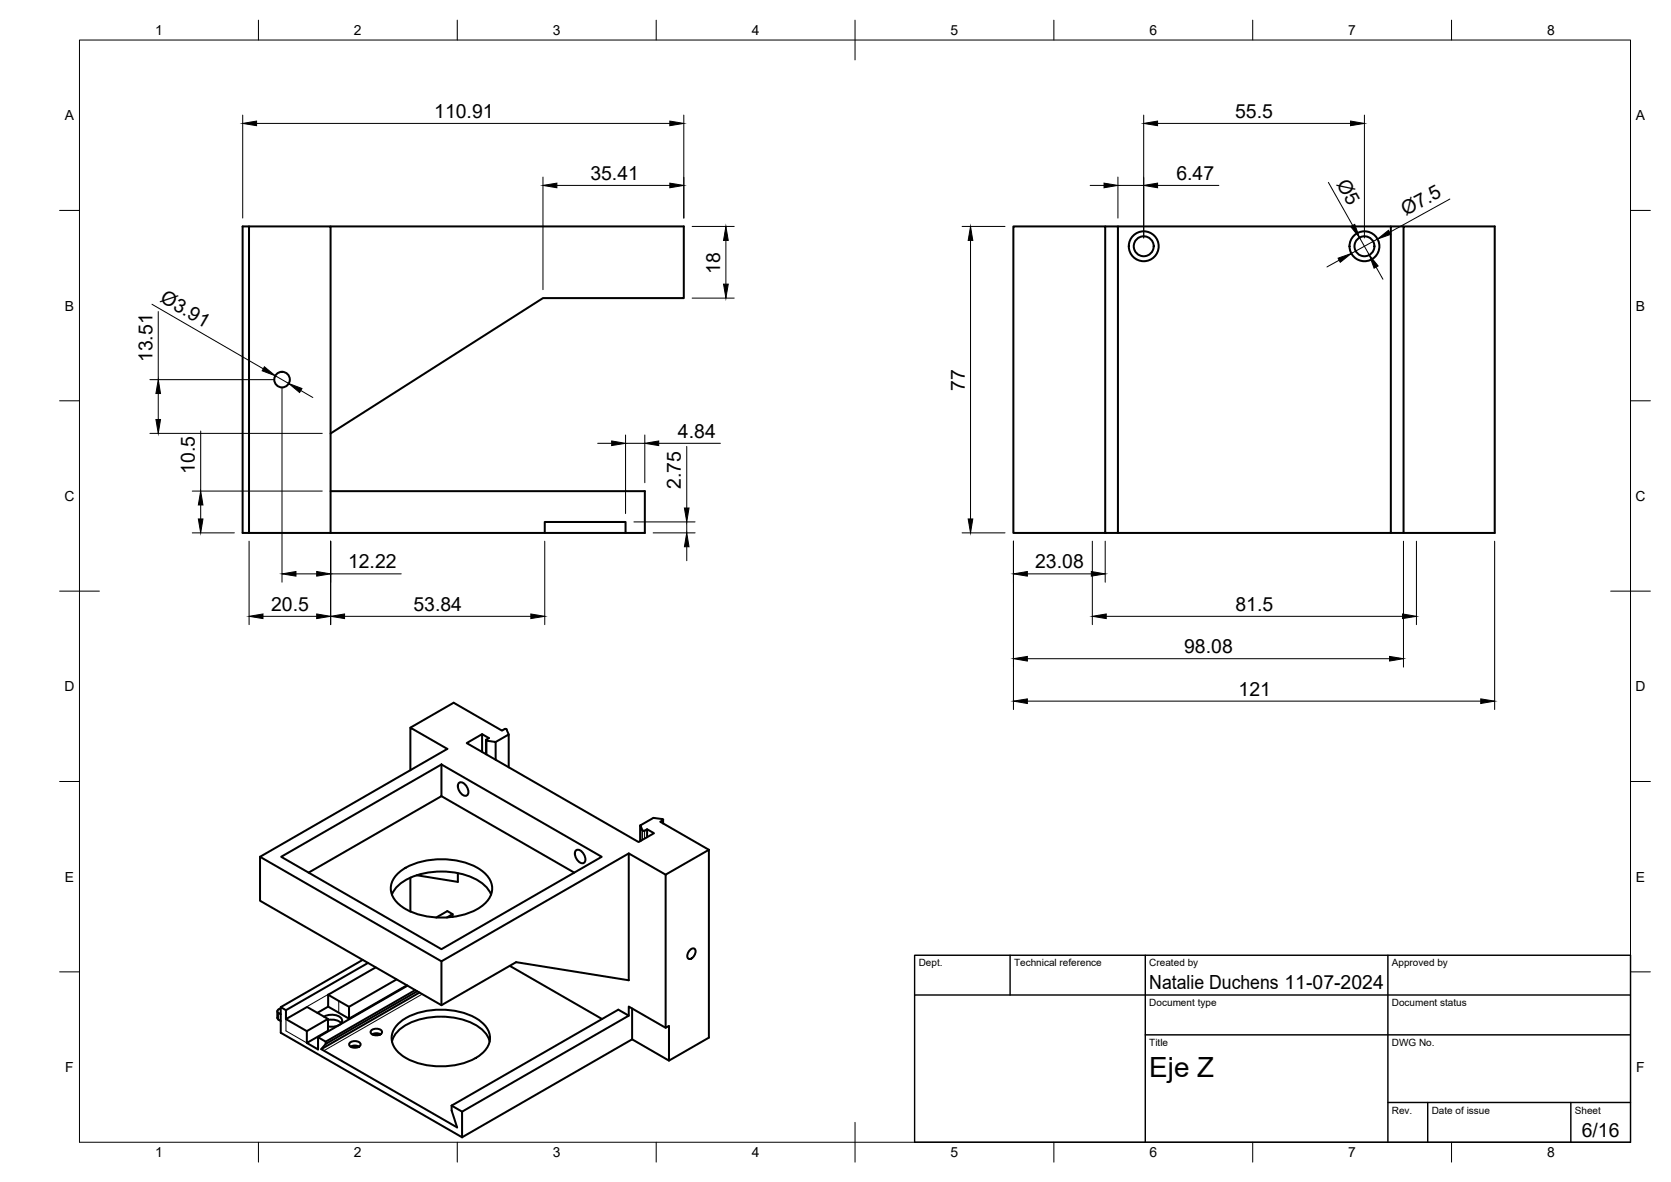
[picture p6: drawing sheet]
<svg xmlns="http://www.w3.org/2000/svg" width="420mm" height="297mm" viewBox="0 0 420 297" stroke-linecap="round" stroke-linejoin="round" font-family="sans-serif">
<defs><g id="words">
<text font-size="7" x="289" y="270.6">Eje Z</text>
<g font-size="4.9">
<text x="109.2" y="29.6">110.91</text>
<text x="310.6" y="29.6">55.5</text>
<text x="148.4" y="45.1">35.41</text>
<text x="295.8" y="45.1">6.47</text>
<text x="336" y="46.1" transform="rotate(61 336 46.1)">Ø5</text>
<text x="353.5" y="54.4" transform="rotate(-29 353.5 54.4)">Ø7.5</text>
<text x="181.1" y="68.8" transform="rotate(-90 181.1 68.8)">18</text>
<text x="40" y="75.7" transform="rotate(30 40 75.7)">Ø3.91</text>
<text x="38.3" y="91" transform="rotate(-90 38.3 91)">13.51</text>
<text x="242.6" y="98.1" transform="rotate(-90 242.6 98.1)">77</text>
<text x="170.5" y="109.9">4.84</text>
<text x="49" y="119" transform="rotate(-90 49 119)">10.5</text>
<text x="171.2" y="122.9" transform="rotate(-90 171.2 122.9)">2.75</text>
<text x="87.5" y="142.8">12.22</text>
<text x="260.3" y="142.8">23.08</text>
<text x="68.2" y="153.4">20.5</text>
<text x="103.9" y="153.4">53.84</text>
<text x="310.6" y="153.4">81.5</text>
<text x="297.8" y="164.1">98.08</text>
<text x="311.4" y="174.8">121</text>
<text x="289" y="248.5">Natalie Duchens 11-07-2024</text>
<text x="397.7" y="285.7">6/16</text>
</g>
<g font-size="3.5">
<text x="39" y="8.8">1</text>
<text x="89" y="8.8">2</text>
<text x="139" y="8.8">3</text>
<text x="189" y="8.8">4</text>
<text x="239" y="8.8">5</text>
<text x="289" y="8.8">6</text>
<text x="339" y="8.8">7</text>
<text x="389" y="8.8">8</text>
<text x="16.3" y="30.2">A</text>
<text x="411.3" y="30.2">A</text>
<text x="16.3" y="78">B</text>
<text x="411.3" y="78">B</text>
<text x="16.2" y="125.9">C</text>
<text x="411.2" y="125.9">C</text>
<text x="16.2" y="173.7">D</text>
<text x="411.2" y="173.7">D</text>
<text x="16.3" y="221.6">E</text>
<text x="411.3" y="221.6">E</text>
<text x="16.4" y="269.4">F</text>
<text x="411.4" y="269.4">F</text>
<text x="39" y="290.8">1</text>
<text x="89" y="290.8">2</text>
<text x="139" y="290.8">3</text>
<text x="189" y="290.8">4</text>
<text x="239" y="290.8">5</text>
<text x="289" y="290.8">6</text>
<text x="339" y="290.8">7</text>
<text x="389" y="290.8">8</text>
</g>
<g font-size="2.5">
<text x="231" y="242.9">Dept.</text>
<text x="255" y="242.9">Technical reference</text>
<text x="289" y="242.9">Created by</text>
<text x="350" y="242.9">Approved by</text>
<text x="289" y="252.8">Document type</text>
<text x="350" y="252.8">Document status</text>
<text x="289" y="262.9">Title</text>
<text x="350" y="262.9">DWG No.</text>
<text x="350" y="279.9">Rev.</text>
<text x="360" y="279.9">Date of issue</text>
<text x="396" y="279.9">Sheet</text>
</g>
</g></defs>
<!-- layer: Visible -->
<g fill="none" stroke="#000" stroke-width=".51">
<path d="M62.6 56.9h-1.6v77h22.1M83.1 56.9h88.8v18h-35.4l-53.4 34M277.9 56.9h3.2v77M281.1 56.9h68.6M352.9 56.9h-3.2v77M62.6 133.9v-77h20.5v77M83.1 123.4h79v10.5h-79M137 133.9v-2.7h20.3v2.7M277.9 133.9v-77h-23.1v77h121v-77h-22.9v77M103.2 182.9l10.9-6.3 12.1 7 .8-.4 .4 .1M103.2 193.6v-10.7l9.3 5.3-47.1 27.1 45.6 26.3 47.1-27.1M111 192.1v8l-33.4 19.2"/>
<path d="M115.4 196.8a1.67 1.67 0 0 1 2.2 1.4 1.02 1.02 0 0 1 .1 1.3 1.02 1.02 0 0 1-1.3 .3 2.43 2.43 0 0 1-1-3zM121.2 184.5l-3.9 2.2 43.3 24.9 3.8-2.2-1.7-1M122.2 186v3.5M122.3 185.9l.6-.4-1.7-1v4.5M122.3 185.8l-.1 .2 .2 .1 2.2 .4v4.4M124.6 186.5l3.3-1.9v8.2M127.4 183.3l.5 1.3M65.4 215.3v11.1l45.6 26.2 18.8-10.8 28.3 4.5v-31.8l9.3 5.3M70.7 215.3l40.3-23.2 40.3 23.2-40.3 23.2zM100 219.5a17.4 17.4 0 0 1 13.8-3.4 13.6 13.6 0 0 1 8.9 4.2 4.7 4.7 0 0 1-.7 6.7 17.4 17.4 0 0 1-13.8 3.4 13.6 13.6 0 0 1-8.9-4.2 4.7 4.7 0 0 1 .7-6.7zM111 200.1l33.4 19.2M115.1 219.4v2.2l-10.3-1.7"/>
<path d="M144.8 213.7a1.67 1.67 0 0 1 2.2 1.4 1.02 1.02 0 0 1 .1 1.3 1.02 1.02 0 0 1-1.2 .4 2.43 2.43 0 0 1-1.1-3.1zM162.1 208.8l.6-.4v2M162.1 208.8l-.5-.1-.6-1.3v4v-4l3.3-1.9 2.2 .3 .2 .2-.7 .5 12.2 7.1M166.7 206v.9M178.2 213.6l-10.8 6.2v38.5l.8-.5v8.7M178.2 213.6v47.2l-10 5.7-9.3-5.3-42.7 24.6M98.5 224.8a9.8 9.8 0 0 1 6.9-5 19.5 19.5 0 0 1 15.6 2 6.8 6.8 0 0 1 2.5 3M103.2 220.5v8.6M109.7 230.6l2.8-1.6 1.3 .7-1.4 .9M113.8 229.7v.7M173.5 238.7a.77 .77 0 0 1 1.3 0 1.9 1.9 0 0 1-1.6 2.3 1.27 1.27 0 0 1 0-2zM69.7 254.1l.1 1.9 .8 .6"/>
<path d="M70.6 253.4l-.8 .5-.1 .2 .1 .3 .8 .5M71.9 256.1v-2.2l-1.3-.8v6.4l45.6 26.3M71.9 256.1l5.3-3 5.3 3-5.3 3zM81.5 255.5a3.6 3.6 0 0 1 4.5 .7 1.56 1.56 0 0 1-1.7 1.7h-1.8M82.5 256.1v2.9l-5.3 3.1v-3M82.5 256.3a3.6 3.6 0 0 1 3.3 .8M82.5 253l5.3 3M82.5 250v3l-2.7 1.5M82.5 250l5.3 3M91.2 241.2l-20.6 11.9M92.5 242l-20.6 11.9M93.3 259a1.89 1.89 0 0 1 2.8 .2 1.59 1.59 0 0 1-2.5 .7 .6 .6 0 0 1-.3-.9z"/>
<path d="M93.6 259.9a2.25 2.25 0 0 1 2.1 0M94.5 243.1l-12 6.9M99.7 246.1l-11.9 6.9M100.1 257.3a16.8 16.8 0 0 1 13.4-3.4 12.9 12.9 0 0 1 8.8 4.3 4.8 4.8 0 0 1-1.6 7 18.7 18.7 0 0 1-19.7 0 4.9 4.9 0 0 1-.9-7.9zM102.3 247.6l-14.5 8.4v-3M102.5 247.7l-22.5 13 1.9 1.1M104.4 248.8l-22.5 13v.5l-1.1 1.4 34.1 19.6-1.3-4.2v-1.3M104.9 249.1l-23 13.2M105.5 249.4l-24.7 14.3M111 241.6v11M128.2 242.7l23.2 13.4M158.1 255.2v-2.3l9.3 5.4"/>
<path d="M158.9 253.4v7.8M80 260.7v3l-2.8-1.6M87.9 262.1a1.89 1.89 0 0 1 2.8 .2 1.59 1.59 0 0 1-2.5 .8 .6 .6 0 0 1-.3-1zM88.2 263a2.25 2.25 0 0 1 2.1 0M88.5 263.2l.7-.2 .8 .2M93.9 260.1l.7-.2 .8 .2M98.6 261.7a8.6 8.6 0 0 1 6.4-5.4 18.6 18.6 0 0 1 16 2.2 5.8 5.8 0 0 1 2.1 3.2M113.6 277.8l41.9-24.1 2.6 1.5-41.9 24.2M113.6 277.8l2.6 1.6v6.4"/>
<circle cx="287.6" cy="61.9" r="2.51"/>
<circle cx="287.6" cy="61.9" r="3.8"/>
<circle cx="343.1" cy="61.9" r="2.51"/>
<circle cx="343.1" cy="61.9" r="3.8"/>
<circle cx="70.9" cy="95.4" r="1.96"/>
</g>
<!-- layer: Visible Narrow -->
<path d="M122.4 186.1v3.6M161.6 208.7v2.3M162.1 208.8v1.9M166.6 206.1v.8M70 254.6v1.7M71.9 256.1v3l5.3 3M82.5 250l-5.3 3.1M85.2 251.5v3M106.2 249.8l-24.8 14.2" fill="none" stroke="#000" stroke-width=".25"/>
<!-- layer: BORDER -->
<g fill="none" stroke="#000" stroke-width=".25">
<path d="M20 10.1h390v276.9h-390zM65 5.1v5M115 5.1v5M165 5.1v5M215 5.1v10M265 5.1v5M315 5.1v5M365 5.1v5M15 52.9h5M410 52.9h5M15 100.7h5M410 100.7h5"/>
<path d="M15 148.6h10M405 148.6h10M15 196.4h5M410 196.4h5M15 244.2h5M410 244.2h5M65 287v5M115 287v5M165 287v5M215 282.1v9.9M265 287v5M315 287v5"/>
<path d="M365 287v5"/>
</g>
<!-- layer: TITLEBLOCK -->
<path d="M230 240.1h180v46.9h-180zM230 250h180M254 240.1v9.9M288 240.1v46.9M349 240.1v46.9M288 260.1h122M349 277.1h61M359 277.1v9.9M395 277.1v9.9" fill="none" stroke="#000" stroke-width=".36"/>
<!-- layer: FD_Dimensions -->
<g fill="none" stroke="#000" stroke-width=".25">
<path d="M61 28.9v25.9M64.5 31h103.9M171.9 28.9v25.9M287.6 28.9v30.9M291.1 31h48.5M343.1 28.9v30.9M136.5 44.5v28.3M140 46.6h28.4M174 56.9h10.6M241.9 56.9h10.8M274.1 46.6h3.5M281.1 44.5v10.3"/>
<path d="M281.1 46.6h6.5M291.1 46.6h15.4M334 45.8l6.1 10.9M341.8 59.7l2.5 4.4M364.6 50l-15.2 8.4M38.2 76.5l28 16.2M39.8 78.3v17.1M174 74.9h10.6M182.5 60.4v11M244 60.4v70M336.7 65.4l-3 1.7M346 67.1l1.7 3.1"/>
<path d="M346.4 60.1l-6.6 3.6M37.7 95.4h31.1M39.8 98.9v6.5M69.2 94.4l3.4 2M70.9 97.5v48.8M75.6 98.1l3.1 1.8M37.7 108.9h43.3M50.5 108.3v15.1M150.3 111.4h3.5M157.3 109.3v19.8M157.3 111.4h4.8M162.1 109.3v12"/>
<path d="M165.6 111.4h15.5M172.7 112.2v15.5M48.3 133.9h10.6M48.3 123.4h32.7M50.5 126.9v3.5M62.6 136v21M83.1 136v21M137 136v21M159.4 131.2h15.4M164.2 133.9h10.6M172.7 131.2v2.7M172.7 137.4v3.5"/>
<path d="M241.9 133.9h10.8M254.8 136v42.3M274.7 136v21M277.9 136v10.3M352.9 136v31.6M356.2 136v21M375.8 136v42.3M66.1 154.9h13.5M74.4 144.2h5.2M83.1 144.2h17.8M86.6 154.9h46.9M258.3 144.2h16.1"/>
<path d="M278.2 154.9h74.5M258.3 176.2h114M258.3 165.5h91.1"/>
</g>
<g fill="#000" stroke="#000" stroke-width=".25">
<path d="M61 31l3.5-.6v1.2zM168.4 30.4l3.5 .6-3.5 .6zM287.6 31l3.5-.6v1.2zM339.6 30.4l3.5 .6-3.5 .6zM136.5 46.6l3.5-.6v1.2zM168.4 46l3.5 .6-3.5 .6zM277.6 46l3.5 .6-3.5 .6zM287.6 46.6l3.5-.6v1.2zM339.6 56.9l1-.5 1.2 3.3zM346.4 60.1l2.7-2.2 .6 1zM181.9 71.4h1.2l-.6 3.5zM182.5 56.9l.6 3.5h-1.2z"/>
<path d="M244 56.9l.6 3.5h-1.2zM336.4 64.9l3.4-1.2-2.8 2.2zM344.3 64.1l2.2 2.7-1 .6zM39.8 95.4l.6 3.5h-1.2zM66.5 92.2l2.7 2.2-3.3-1.2zM72.6 96.4l3.3 1.2-.6 1zM39.2 105.4h1.2l-.6 3.5zM153.8 110.8l3.5 .6-3.5 .6zM162.1 111.4l3.5-.6v1.2zM49.9 130.4h1.1l-.5 3.5zM50.5 123.4l.5 3.5h-1.1zM172.7 133.9l.5 3.5h-1.1z"/>
<path d="M172.1 127.7h1.1l-.5 3.5zM243.4 130.4h1.2l-.6 3.5zM62.6 154.9l3.5-.6v1.2zM70.9 144.2l3.5-.6v1.2zM79.6 143.6l3.5 .6-3.5 .6zM79.6 154.3l3.5 .6-3.5 .6zM83.1 154.9l3.5-.6v1.2zM133.5 154.3l3.5 .6-3.5 .6zM254.8 144.2l3.5-.6v1.2zM274.4 143.6l3.5 .6-3.5 .6zM274.7 154.9l3.5-.6v1.2zM352.7 154.3l3.5 .6-3.5 .6z"/>
<path d="M254.8 176.2l3.5-.6v1.2zM254.8 165.5l3.5-.5v1.1zM349.4 165l3.5 .5-3.5 .6zM372.3 175.6l3.5 .6-3.5 .6z"/>
</g>
<use href="#words"/>
</svg>
